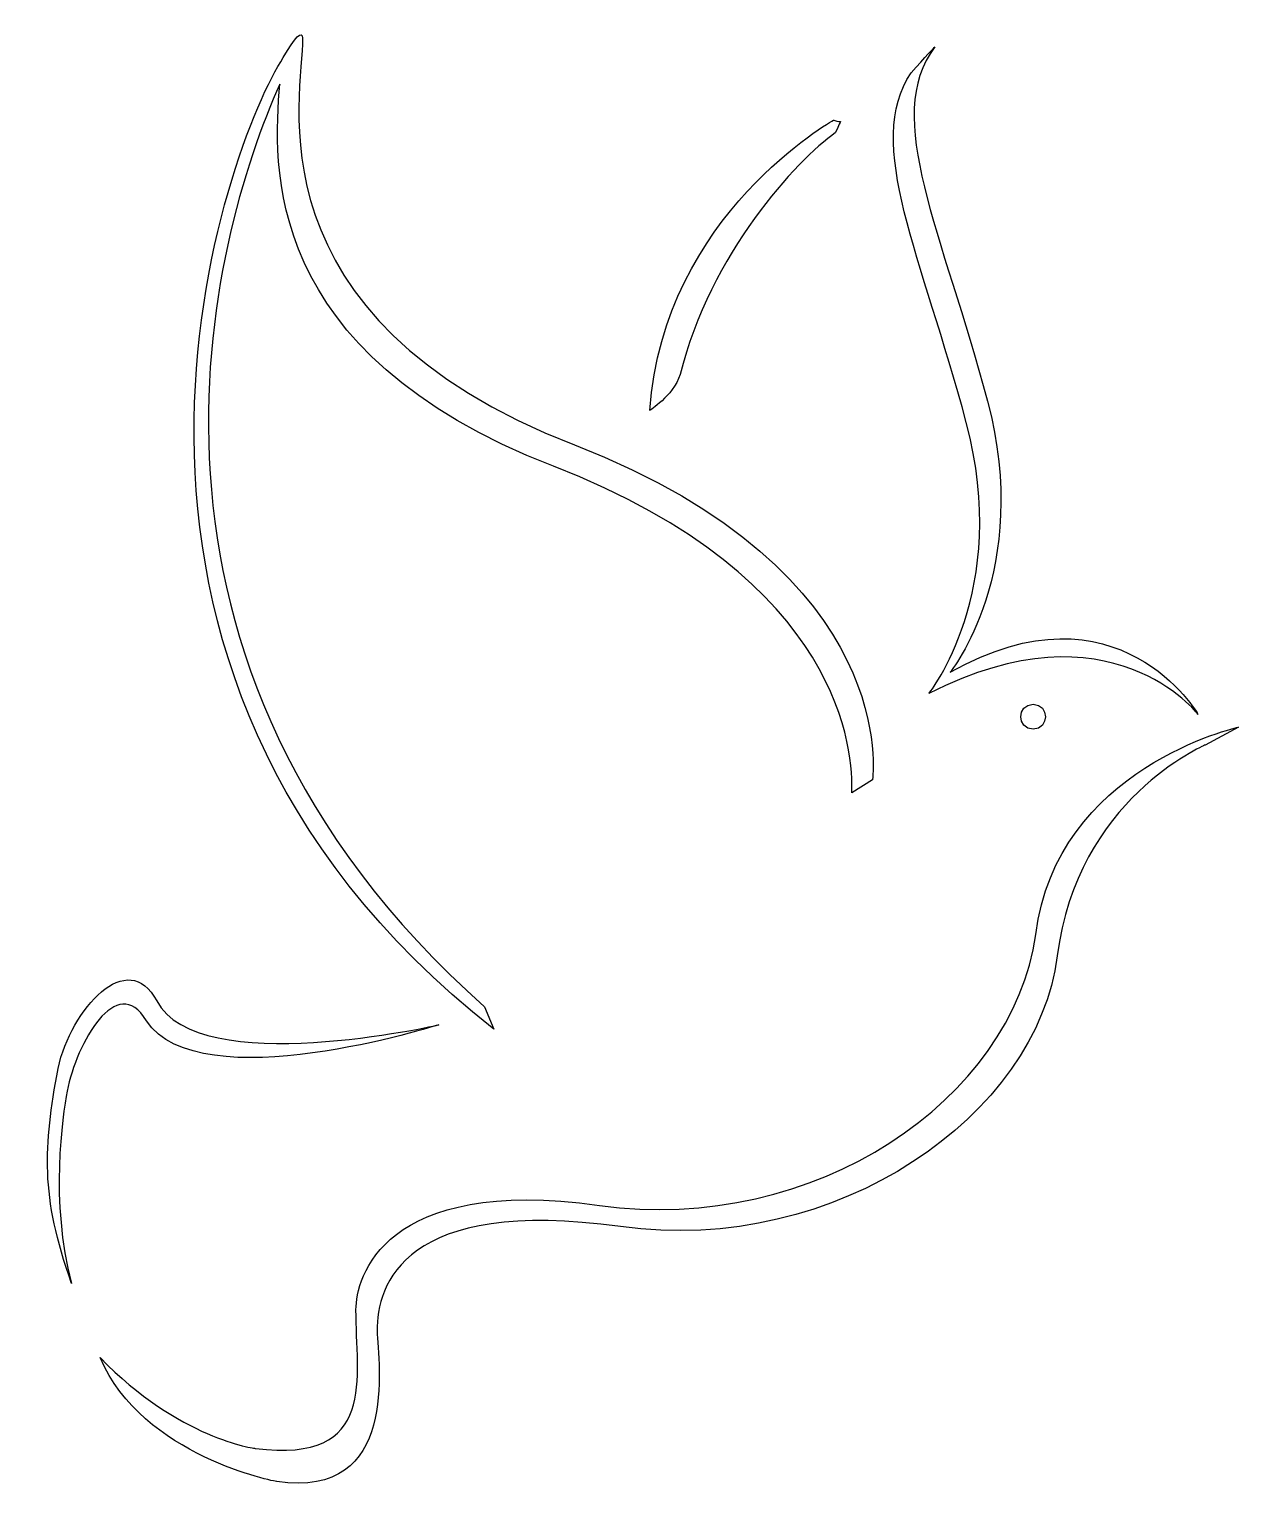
# Model space of a CAD drawing. Header units: centimetres. Extents: x -11 to 13.2, y -14.9 to 14.6.
import ezdxf

# ---------------------------------------------------------------- set-up
doc = ezdxf.new("R2010")
doc.units = ezdxf.units.CM
doc.header["$MEASUREMENT"] = 0
doc.layers.add('layer 1', color=7, linetype='Continuous')

msp = doc.modelspace()

# ---------------------------------------------------------------- linework, layer by layer
at = {"layer": 'layer 1'}
for points, knots in [([(-0.06288, 6.23145), (-6.65029, 8.78401), (-5.50876, 13.23346), (-5.50876, 14.37405), (-5.50876, 14.37405), (-5.50876, 14.55053), (-5.66783, 14.39347), (-5.89469, 13.98515), (-5.89469, 13.98515), (-6.97619, 12.3661), (-10.97794, 1.82922), (-1.67927, -5.4644), (-1.67927, -5.4644), (-1.67927, -5.4644), (-1.86471, -5.01748), (-1.86471, -5.01748), (-1.86471, -5.01748), (-9.66155, 1.90236), (-7.35514, 10.36406), (-5.96475, 13.45612), (-5.96475, 13.45612), (-6.09239, 11.85159), (-6.3549, 8.07887), (-0.48809, 5.80603), (-0.48809, 5.80603), (5.34047, 3.5476), (5.52229, 0.04287), (5.48671, -0.73533), (5.48671, -0.73533), (5.48671, -0.73533), (5.89934, -0.47185), (5.89934, -0.47185), (5.89934, -0.47185), (5.89934, -0.47185), (6.52474, 3.67915), (-0.06288, 6.23145)], [0, 0, 0, 0, 0.1, 0.1, 0.1, 0.1, 0.2, 0.2, 0.2, 0.2, 0.3, 0.3, 0.3, 0.3, 0.4, 0.4, 0.4, 0.4, 0.5, 0.5, 0.5, 0.5, 0.6, 0.6, 0.6, 0.6, 0.7, 0.7, 0.7, 0.7, 0.8, 0.8, 0.8, 0.8, 1, 1, 1, 1]), ([(12.4201, 0.83699), (12.4201, 0.83699), (10.82209, 3.58201), (7.45424, 1.68152), (7.45424, 1.68152), (7.45424, 1.68152), (9.10457, 3.71842), (8.2021, 7.10895), (8.2021, 7.10895), (7.29976, 10.49926), (6.08804, 12.79399), (7.14499, 14.19892), (7.14499, 14.19892), (7.14499, 14.19892), (6.96142, 14.00066), (6.673, 13.68374), (6.673, 13.68374), (5.72411, 12.27164), (6.89201, 10.00654), (7.7766, 6.68324), (7.7766, 6.68324), (8.67904, 3.29293), (7.029, 1.25628), (7.029, 1.25628), (7.029, 1.25628), (10.6719, 3.11799), (12.4201, 0.83699), (12.4201, 0.83699)], [0, 0, 0, 0, 0.125, 0.125, 0.125, 0.125, 0.25, 0.25, 0.25, 0.25, 0.375, 0.375, 0.375, 0.375, 0.5, 0.5, 0.5, 0.5, 0.625, 0.625, 0.625, 0.625, 0.75, 0.75, 0.75, 0.75, 1, 1, 1, 1]), ([(5.16227, 12.48406), (5.28941, 12.82326), (5.30059, 12.64621), (5.12698, 12.73665), (5.12698, 12.73665), (5.12698, 12.73665), (1.72423, 10.85277), (1.44003, 6.92233), (1.44003, 6.92233), (1.44003, 6.92233), (1.89519, 7.20004), (2.05157, 7.63904), (2.05157, 7.63904), (2.64114, 10.05682), (4.38009, 11.938), (5.16227, 12.48406)], [0, 0, 0, 0, 0.2, 0.2, 0.2, 0.2, 0.4, 0.4, 0.4, 0.4, 0.6, 0.6, 0.6, 0.6, 1, 1, 1, 1]), ([(9.11603, 0.54197), (9.44405, 0.54197), (9.44384, 1.03977), (9.11603, 1.03977), (9.11603, 1.03977), (8.78846, 1.03977), (8.78825, 0.54197), (9.11603, 0.54197)], [0, 0, 0, 0, 0.33333333, 0.33333333, 0.33333333, 0.33333333, 1, 1, 1, 1]), ([(12.55738, 0.2243), (12.55738, 0.2243), (13.22926, 0.58443), (13.22926, 0.58443), (13.22926, 0.58443), (13.22926, 0.58443), (9.57489, -0.22817), (9.17272, -3.57068), (9.17272, -3.57068), (8.69846, -6.85661), (4.76372, -9.5911), (0.4326, -8.9917), (0.4326, -8.9917), (-3.89915, -8.39202), (-4.43794, -10.44118), (-4.44044, -11.07977), (-4.44044, -11.07977), (-4.44532, -12.43104), (-3.98769, -14.16579), (-6.45134, -13.85748), (-6.45134, -13.85748), (-6.45134, -13.85748), (-7.99632, -13.66447), (-9.56079, -12.0388), (-9.56079, -12.0388), (-8.71761, -14.02449), (-6.02603, -14.5218), (-6.02603, -14.5218), (-6.02603, -14.5218), (-3.55395, -14.88143), (-4.00192, -12.14981), (-4.01503, -11.50566), (-4.01503, -11.50566), (-4.03366, -10.58276), (-3.47347, -8.81752), (0.85784, -9.41691), (0.85784, -9.41691), (5.18893, -10.01662), (9.20265, -7.17274), (9.59822, -3.99618), (9.59822, -3.99618), (9.98751, -0.86839), (12.55738, 0.2243), (12.55738, 0.2243)], [0, 0, 0, 0, 0.08333333, 0.08333333, 0.08333333, 0.08333333, 0.16666667, 0.16666667, 0.16666667, 0.16666667, 0.25, 0.25, 0.25, 0.25, 0.33333333, 0.33333333, 0.33333333, 0.33333333, 0.41666667, 0.41666667, 0.41666667, 0.41666667, 0.5, 0.5, 0.5, 0.5, 0.58333333, 0.58333333, 0.58333333, 0.58333333, 0.66666667, 0.66666667, 0.66666667, 0.66666667, 0.75, 0.75, 0.75, 0.75, 0.83333333, 0.83333333, 0.83333333, 0.83333333, 1, 1, 1, 1]), ([(-2.7793, -5.37617), (-2.7793, -5.37617), (-7.60035, -6.4762), (-8.4289, -4.89959), (-8.4289, -4.89959), (-9.005, -3.80289), (-10.14126, -5.056), (-10.40542, -6.25088), (-10.40542, -6.25088), (-10.69192, -7.82817), (-10.76075, -8.79408), (-10.1338, -10.55255), (-10.1338, -10.55255), (-10.56983, -8.92878), (-10.31889, -7.20696), (-10.22109, -6.70307), (-10.22109, -6.70307), (-10.03859, -5.74573), (-9.22631, -4.30679), (-8.63674, -5.29508), (-8.63674, -5.29508), (-7.56939, -6.90631), (-2.7793, -5.37617), (-2.7793, -5.37617)], [0, 0, 0, 0, 0.14285714, 0.14285714, 0.14285714, 0.14285714, 0.28571429, 0.28571429, 0.28571429, 0.28571429, 0.42857143, 0.42857143, 0.42857143, 0.42857143, 0.57142857, 0.57142857, 0.57142857, 0.57142857, 0.71428571, 0.71428571, 0.71428571, 0.71428571, 1, 1, 1, 1])]:
    msp.add_open_spline(points, degree=3, knots=knots, dxfattribs=at)

doc.saveas('drawing.dxf')
